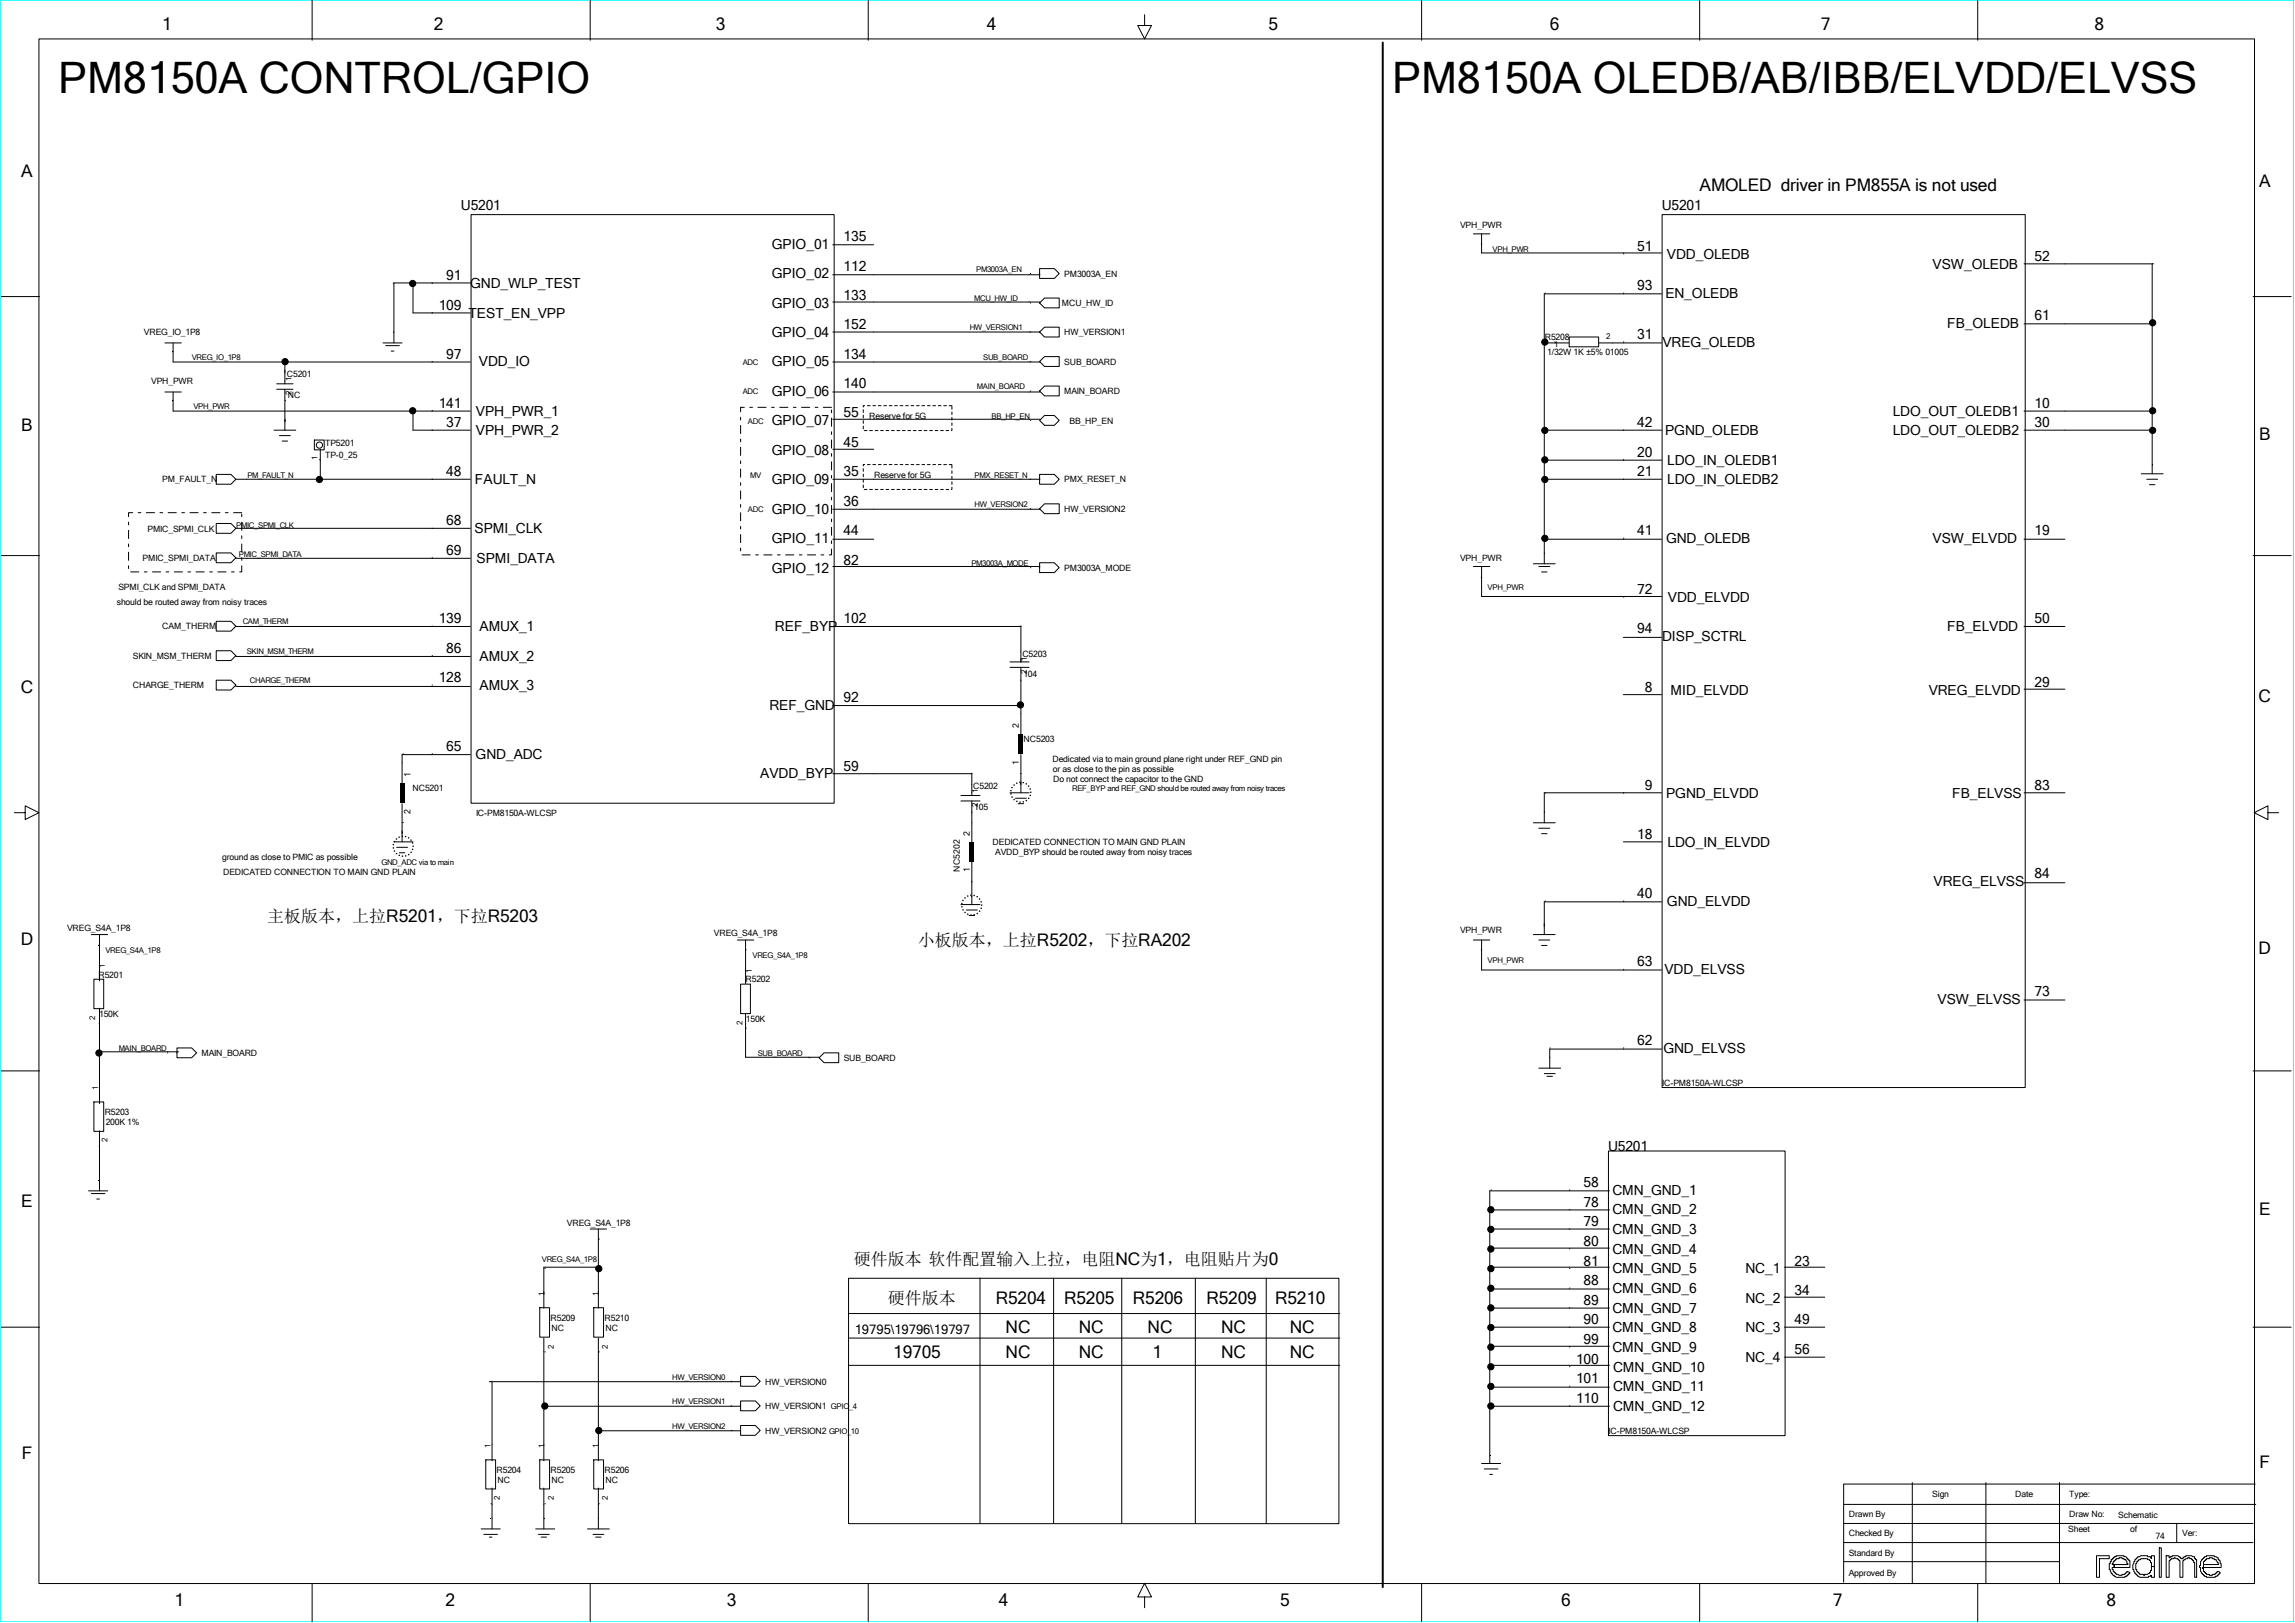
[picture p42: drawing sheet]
<svg xmlns="http://www.w3.org/2000/svg" width="297mm" height="210mm" viewBox="0 0 297 210" stroke-linecap="round" stroke-linejoin="round" font-family="sans-serif">
<defs><g id="words">
<g font-size="5.6">
<text x="7.5" y="12">PM8150A CONTROL/GPIO</text>
<text x="180.2" y="12">PM8150A OLEDB/AB/IBB/ELVDD/ELVSS</text>
</g>
<g font-size="2.2">
<text x="21" y="3.8">1</text>
<text x="56.1" y="3.8">2</text>
<text x="92.6" y="3.8">3</text>
<text x="127.7" y="3.8">4</text>
<text x="164.2" y="3.8">5</text>
<text x="200.6" y="3.8">6</text>
<text x="235.7" y="3.8">7</text>
<text x="271" y="3.8">8</text>
<text x="2.8" y="23">A</text>
<text x="220" y="24.8">AMOLED driver in PM855A is not used</text>
<text x="292.4" y="24.1">A</text>
<text x="2.8" y="55.8">B</text>
<text x="292.4" y="56.9">B</text>
<text x="2.7" y="89.7">C</text>
<text x="292.3" y="90.8">C</text>
<text x="34.6" y="119.3">主板版本，上拉R5201，下拉R5203</text>
<text x="2.7" y="122.3">D</text>
<text x="118.8" y="122.4">小板版本，上拉R5202，下拉RA202</text>
<text x="292.3" y="123.4">D</text>
<text x="2.8" y="156.1">E</text>
<text x="292.4" y="157.3">E</text>
<text x="110.5" y="163.7">硬件版本 软件配置输入上拉，电阻NC为1，电阻贴片为0</text>
<text x="114.9" y="168.7">硬件版本</text>
<text x="128.9" y="168.7">R5204</text>
<text x="130.1" y="172.5">NC</text>
<text x="137.7" y="168.7">R5205</text>
<text x="139.6" y="172.5">NC</text>
<text x="146.6" y="168.7">R5206</text>
<text x="148.5" y="172.5">NC</text>
<text x="156.1" y="168.7">R5209</text>
<text x="158" y="172.5">NC</text>
<text x="165" y="168.7">R5210</text>
<text x="166.9" y="172.5">NC</text>
<text x="115.6" y="175.7">19705</text>
<text x="130.1" y="175.7">NC</text>
<text x="139.6" y="175.7">NC</text>
<text x="149.1" y="175.7">1</text>
<text x="158" y="175.7">NC</text>
<text x="166.9" y="175.7">NC</text>
<text x="2.8" y="188.8">F</text>
<text x="292.4" y="189.9">F</text>
<text x="22.6" y="207.8">1</text>
<text x="57.7" y="207.8">2</text>
<text x="94.1" y="207.8">3</text>
<text x="129.3" y="207.8">4</text>
<text x="165.7" y="207.8">5</text>
<text x="202" y="207.8">6</text>
<text x="237.2" y="207.8">7</text>
<text x="272.6" y="207.8">8</text>
</g>
<g font-size="1.8">
<text x="59.6" y="27.1">U5201</text>
<text x="215.1" y="27.1">U5201</text>
<text x="99.9" y="32.2">GPIO_01</text>
<text x="109.2" y="35">112</text>
<text x="109.2" y="31.2">135</text>
<text x="211.9" y="32.5">51</text>
<text x="215.7" y="33.5">VDD_OLEDB</text>
<text x="250.1" y="34.8">VSW_OLEDB</text>
<text x="263.3" y="33.7">52</text>
<text x="56.8" y="40.1">109</text>
<text x="57.7" y="36.3">91</text>
<text x="60.6" y="41.1">TEST_EN_VPP</text>
<text x="60.8" y="37.3">GND_WLP_TEST</text>
<text x="99.9" y="36">GPIO_02</text>
<text x="99.9" y="39.8">GPIO_03</text>
<text x="109.2" y="38.8">133</text>
<text x="211.9" y="37.6">93</text>
<text x="215.5" y="38.6">EN_OLEDB</text>
<text x="263.3" y="41.4">61</text>
<text x="57.7" y="46.4">97</text>
<text x="62" y="47.4">VDD_IO</text>
<text x="99.9" y="43.6">GPIO_04</text>
<text x="99.9" y="47.4">GPIO_05</text>
<text x="109.2" y="46.4">134</text>
<text x="109.2" y="42.6">152</text>
<text x="211.9" y="43.9">31</text>
<text x="215.1" y="44.9">VREG_OLEDB</text>
<text x="252" y="42.4">FB_OLEDB</text>
<text x="56.8" y="52.7">141</text>
<text x="61.6" y="53.8">VPH_PWR_1</text>
<text x="99.9" y="51.2">GPIO_06</text>
<text x="109.2" y="50.2">140</text>
<text x="244.9" y="53.8">LDO_OUT_OLEDB1</text>
<text x="263.3" y="52.7">10</text>
<text x="57.7" y="55.3">37</text>
<text x="61.6" y="56.3">VPH_PWR_2</text>
<text x="99.9" y="55">GPIO_07</text>
<text x="99.9" y="58.8">GPIO_08</text>
<text x="109.2" y="57.8">45</text>
<text x="109.2" y="54">55</text>
<text x="211.9" y="59.1">20</text>
<text x="211.9" y="55.3">42</text>
<text x="215.5" y="56.3">PGND_OLEDB</text>
<text x="244.9" y="56.3">LDO_OUT_OLEDB2</text>
<text x="263.3" y="55.3">30</text>
<text x="57.7" y="61.6">48</text>
<text x="61.5" y="62.7">FAULT_N</text>
<text x="99.9" y="62.7">GPIO_09</text>
<text x="109.2" y="61.6">35</text>
<text x="109.2" y="65.4">36</text>
<text x="211.9" y="61.6">21</text>
<text x="215.8" y="60.1">LDO_IN_OLEDB1</text>
<text x="215.8" y="62.7">LDO_IN_OLEDB2</text>
<text x="57.7" y="71.8">69</text>
<text x="57.7" y="68">68</text>
<text x="61.4" y="69">SPMI_CLK</text>
<text x="99.9" y="66.5">GPIO_10</text>
<text x="99.9" y="70.3">GPIO_11</text>
<text x="109.2" y="69.3">44</text>
<text x="211.9" y="69.3">41</text>
<text x="215.6" y="70.3">GND_OLEDB</text>
<text x="250.1" y="70.3">VSW_ELVDD</text>
<text x="263.3" y="69.3">19</text>
<text x="61.7" y="72.8">SPMI_DATA</text>
<text x="99.9" y="74.1">GPIO_12</text>
<text x="109.2" y="73.1">82</text>
<text x="211.9" y="76.9">72</text>
<text x="215.9" y="77.9">VDD_ELVDD</text>
<text x="56.8" y="80.6">139</text>
<text x="62.1" y="81.7">AMUX_1</text>
<text x="100.3" y="81.7">REF_BYP</text>
<text x="109.2" y="80.6">102</text>
<text x="211.9" y="81.9">94</text>
<text x="215.1" y="82.9">DISP_SCTRL</text>
<text x="252" y="81.7">FB_ELVDD</text>
<text x="263.3" y="80.6">50</text>
<text x="56.8" y="88.3">128</text>
<text x="57.7" y="84.5">86</text>
<text x="62.1" y="85.5">AMUX_2</text>
<text x="62.1" y="89.3">AMUX_3</text>
<text x="212.8" y="89.5">8</text>
<text x="216.2" y="89.9">MID_ELVDD</text>
<text x="249.6" y="89.9">VREG_ELVDD</text>
<text x="263.3" y="88.9">29</text>
<text x="99.6" y="91.8">REF_GND</text>
<text x="109.2" y="90.8">92</text>
<text x="57.7" y="97.2">65</text>
<text x="61.6" y="98.2">GND_ADC</text>
<text x="98.4" y="100.7">AVDD_BYP</text>
<text x="109.2" y="99.7">59</text>
<text x="212.8" y="102.2">9</text>
<text x="215.6" y="103.3">PGND_ELVDD</text>
<text x="252.6" y="103.3">FB_ELVSS</text>
<text x="263.3" y="102.2">83</text>
<text x="211.9" y="108.6">18</text>
<text x="215.8" y="109.6">LDO_IN_ELVDD</text>
<text x="263.3" y="113.7">84</text>
<text x="211.9" y="116.2">40</text>
<text x="215.7" y="117.2">GND_ELVDD</text>
<text x="250.2" y="114.7">VREG_ELVSS</text>
<text x="211.9" y="125.1">63</text>
<text x="215.4" y="126.1">VDD_ELVSS</text>
<text x="250.7" y="129.9">VSW_ELVSS</text>
<text x="263.3" y="128.9">73</text>
<text x="211.9" y="135.2">62</text>
<text x="215.3" y="136.2">GND_ELVSS</text>
<text x="208.1" y="148.9">U5201</text>
<text x="204.9" y="153.6">58</text>
<text x="208.7" y="154.6">CMN_GND_1</text>
<text x="204.9" y="161.2">80</text>
<text x="204.9" y="158.7">79</text>
<text x="204.9" y="156.1">78</text>
<text x="208.7" y="157.1">CMN_GND_2</text>
<text x="208.7" y="159.7">CMN_GND_3</text>
<text x="204.9" y="166.3">88</text>
<text x="204.9" y="163.7">81</text>
<text x="208.7" y="162.2">CMN_GND_4</text>
<text x="208.7" y="164.8">CMN_GND_5</text>
<text x="208.7" y="167.3">CMN_GND_6</text>
<text x="225.9" y="164.8">NC_1</text>
<text x="232.2" y="167.6">34</text>
<text x="232.2" y="163.7">23</text>
<text x="204.9" y="173.9">99</text>
<text x="204.9" y="171.4">90</text>
<text x="204.9" y="168.8">89</text>
<text x="208.7" y="169.8">CMN_GND_7</text>
<text x="208.7" y="172.4">CMN_GND_8</text>
<text x="225.9" y="168.6">NC_2</text>
<text x="225.9" y="172.4">NC_3</text>
<text x="232.2" y="171.4">49</text>
<text x="204" y="179">101</text>
<text x="204" y="176.4">100</text>
<text x="208.7" y="174.9">CMN_GND_9</text>
<text x="208.7" y="177.5">CMN_GND_10</text>
<text x="225.9" y="176.2">NC_4</text>
<text x="232.2" y="175.2">56</text>
<text x="204" y="181.5">110</text>
<text x="208.7" y="180">CMN_GND_11</text>
<text x="208.7" y="182.5">CMN_GND_12</text>
</g>
<text font-size="1.7" x="110.6" y="172.6">19795\19796\19797</text>
<g font-size="1.1">
<text x="189" y="29.4">VPH_PWR</text>
<text x="137.7" y="35.8">PM3003A_EN</text>
<text x="137.4" y="39.6">MCU_HW_ID</text>
<text x="18.6" y="43.4">VREG_IO_1P8</text>
<text x="137.7" y="43.4">HW_VERSION1</text>
<text x="137.7" y="47.2">SUB_BOARD</text>
<text x="199.9" y="44">R5208</text>
<text x="200.2" y="45.9">1/32W 1K ±5% 01005</text>
<text x="19.6" y="49.7">VPH_PWR</text>
<text x="37.1" y="48.8">C5201</text>
<text x="37.3" y="51.5">NC</text>
<text x="137.7" y="51">MAIN_BOARD</text>
<text x="42.1" y="57.7">TP5201</text>
<text x="42.1" y="59.3">TP-0_25</text>
<text x="112.5" y="54.2">Reserve for 5G</text>
<text x="138.4" y="54.8">BB_HP_EN</text>
<text x="21" y="62.4">PM_FAULT_N</text>
<text x="113.1" y="61.8">Reserve for 5G</text>
<text x="137.7" y="62.4">PMX_RESET_N</text>
<text x="19.1" y="68.8">PMIC_SPMI_CLK</text>
<text x="137.7" y="66.2">HW_VERSION2</text>
<text x="15.3" y="76.4">SPMI_CLK and SPMI_DATA</text>
<text x="18.5" y="72.6">PMIC_SPMI_DATA</text>
<text x="137.7" y="73.9">PM3003A_MODE</text>
<text x="189" y="72.6">VPH_PWR</text>
<text x="15.1" y="78.3">should be routed away from noisy traces</text>
<text x="21" y="81.4">CAM_THERM</text>
<text x="17.2" y="85.2">SKIN_MSM_THERM</text>
<text x="17.2" y="89.1">CHARGE_THERM</text>
<text x="132.3" y="85">C5203</text>
<text x="132.4" y="87.7">104</text>
<text x="131.8" y="94.2" transform="rotate(-90 131.8 94.2)">2</text>
<text x="53.1" y="100.6" transform="rotate(-90 53.1 100.6)">1</text>
<text x="131.8" y="98.9" transform="rotate(-90 131.8 98.9)">1</text>
<text x="132.5" y="96">NC5203</text>
<text x="136.2" y="98.6">Dedicated via to main ground plane right under REF_GND pin</text>
<text x="136.2" y="99.9">or as close to the pin as possible</text>
<text x="136.3" y="101.1">Do not connect the capacitor to the GND</text>
<text x="53.1" y="105.3" transform="rotate(-90 53.1 105.3)">2</text>
<text x="53.4" y="102.4">NC5201</text>
<text x="61.6" y="105.6">IC-PM8150A-WLCSP</text>
<text x="126" y="102.1">C5202</text>
<text x="126.1" y="104.8">105</text>
<text x="28.7" y="111.3">ground as close to PMIC as possible</text>
<text x="28.9" y="113.2">DEDICATED CONNECTION TO MAIN GND PLAIN</text>
<text x="124.2" y="112.8" transform="rotate(-90 124.2 112.8)">NC5202</text>
<text x="125.5" y="112.9" transform="rotate(-90 125.5 112.9)">1</text>
<text x="125.5" y="108.2" transform="rotate(-90 125.5 108.2)">2</text>
<text x="128.5" y="109.4">DEDICATED CONNECTION TO MAIN GND PLAIN</text>
<text x="128.8" y="110.6">AVDD_BYP should be routed away from noisy traces</text>
<text x="8.7" y="120.5">VREG_S4A_1P8</text>
<text x="92.4" y="121.1">VREG_S4A_1P8</text>
<text x="189" y="120.8">VPH_PWR</text>
<text x="12.7" y="126.5">R5201</text>
<text x="12.8" y="131.6">150K</text>
<text x="96.5" y="127.1">R5202</text>
<text x="26.1" y="136.6">MAIN_BOARD</text>
<text x="96.5" y="132.2">150K</text>
<text x="109.2" y="137.3">SUB_BOARD</text>
<text x="215.1" y="140.5">IC-PM8150A-WLCSP</text>
<text x="13.5" y="144.3">R5203</text>
<text x="13.7" y="145.5">200K 1%</text>
<text x="73.4" y="158.6">VREG_S4A_1P8</text>
<text x="71.3" y="170.9">R5209</text>
<text x="71.4" y="172.2">NC</text>
<text x="78.2" y="170.9">R5210</text>
<text x="78.4" y="172.2">NC</text>
<text x="99" y="179.2">HW_VERSION0</text>
<text x="99" y="182.3">HW_VERSION1 GPIO_4</text>
<text x="99" y="185.5">HW_VERSION2 GPIO_10</text>
<text x="208.2" y="185.5">IC-PM8150A-WLCSP</text>
<text x="64.3" y="190.6">R5204</text>
<text x="64.4" y="191.9">NC</text>
<text x="71.3" y="190.6">R5205</text>
<text x="71.4" y="191.9">NC</text>
<text x="78.2" y="190.6">R5206</text>
<text x="78.4" y="191.9">NC</text>
<text x="239.3" y="196.3">Drawn By</text>
<text x="250" y="193.7">Sign</text>
<text x="260.8" y="193.7">Date</text>
<text x="267.8" y="193.7">Type:</text>
<text x="267.8" y="196.3">Draw No:</text>
<text x="274.1" y="196.4">Schematic</text>
<text x="239.3" y="198.8">Checked By</text>
<text x="239.3" y="201.3">Standard By</text>
<text x="239.3" y="203.9">Approved By</text>
<text x="267.7" y="198.3">Sheet</text>
<text x="275.7" y="198.3">of</text>
<text x="279" y="199.2">74</text>
<text x="282.4" y="198.8">Ver:</text>
</g>
<g font-size="1">
<text x="126.3" y="35.2">PM3003A_EN</text>
<text x="193.2" y="32.6">VPH_PWR</text>
<text x="126.1" y="39">MCU_HW_ID</text>
<text x="24.8" y="46.5">VREG_IO_1P8</text>
<text x="96.1" y="47.2">ADC</text>
<text x="125.5" y="42.7">HW_VERSION1</text>
<text x="127.2" y="46.5">SUB_BOARD</text>
<text x="201.1" y="44.9">1</text>
<text x="207.8" y="43.8">2</text>
<text x="25" y="52.9">VPH_PWR</text>
<text x="37.7" y="51.1" transform="rotate(-90 37.7 51.1)">2</text>
<text x="37.7" y="49.3" transform="rotate(-90 37.7 49.3)">1</text>
<text x="96.1" y="51">ADC</text>
<text x="126.4" y="50.4">MAIN_BOARD</text>
<text x="41.1" y="59.5" transform="rotate(-90 41.1 59.5)">1</text>
<text x="96.8" y="54.8">ADC</text>
<text x="128.3" y="54.2">BB_HP_EN</text>
<text x="32" y="61.8">PM_FAULT_N</text>
<text x="97.1" y="61.8">MV</text>
<text x="126.1" y="61.8">PMX_RESET_N</text>
<text x="126.1" y="65.6">HW_VERSION2</text>
<text x="30.6" y="68.3">PMIC_SPMI_CLK</text>
<text x="96.8" y="66.2">ADC</text>
<text x="30.9" y="72.1">PMIC_SPMI_DATA</text>
<text x="125.7" y="73.2">PM3003A_MODE</text>
<text x="192.5" y="76.3">VPH_PWR</text>
<text x="31.4" y="80.8">CAM_THERM</text>
<text x="31.9" y="84.6">SKIN_MSM_THERM</text>
<text x="32.3" y="88.4">CHARGE_THERM</text>
<text x="132.9" y="87.2" transform="rotate(-90 132.9 87.2)">2</text>
<text x="132.9" y="85.5" transform="rotate(-90 132.9 85.5)">1</text>
<text x="126.6" y="104.4" transform="rotate(-90 126.6 104.4)">2</text>
<text x="126.6" y="102.6" transform="rotate(-90 126.6 102.6)">1</text>
<text x="138.7" y="102.4">REF_BYP and REF_GND should be routed away from noisy traces</text>
<text x="49.4" y="111.9">GND_ADC via to main</text>
<text x="13.5" y="125.2" transform="rotate(-90 13.5 125.2)">1</text>
<text x="13.6" y="123.3">VREG_S4A_1P8</text>
<text x="97.3" y="125.8" transform="rotate(-90 97.3 125.8)">1</text>
<text x="97.4" y="123.9">VREG_S4A_1P8</text>
<text x="192.5" y="124.6">VPH_PWR</text>
<text x="12.3" y="132" transform="rotate(-90 12.3 132)">2</text>
<text x="15.4" y="136">MAIN_BOARD</text>
<text x="96.1" y="132.6" transform="rotate(-90 96.1 132.6)">2</text>
<text x="98.1" y="136.6">SUB_BOARD</text>
<text x="12.7" y="141.1" transform="rotate(-90 12.7 141.1)">1</text>
<text x="13.9" y="147.8" transform="rotate(-90 13.9 147.8)">2</text>
<text x="70.1" y="163.3">VREG_S4A_1P8</text>
<text x="70.5" y="167.7" transform="rotate(-90 70.5 167.7)">1</text>
<text x="77.4" y="167.7" transform="rotate(-90 77.4 167.7)">1</text>
<text x="71.7" y="174.5" transform="rotate(-90 71.7 174.5)">2</text>
<text x="78.7" y="174.5" transform="rotate(-90 78.7 174.5)">2</text>
<text x="87" y="178.5">HW_VERSION0</text>
<text x="87" y="184.9">HW_VERSION2</text>
<text x="87" y="181.7">HW_VERSION1</text>
<text x="63.5" y="187.4" transform="rotate(-90 63.5 187.4)">1</text>
<text x="70.5" y="187.4" transform="rotate(-90 70.5 187.4)">1</text>
<text x="77.4" y="187.4" transform="rotate(-90 77.4 187.4)">1</text>
<text x="64.7" y="194.1" transform="rotate(-90 64.7 194.1)">2</text>
<text x="71.7" y="194.1" transform="rotate(-90 71.7 194.1)">2</text>
<text x="78.7" y="194.1" transform="rotate(-90 78.7 194.1)">2</text>
</g>
</g></defs>
<path d="M.1 0h296.7v209.8h-296.7z" fill="none" stroke="#0ff" stroke-width=".13"/>
<g fill="none" stroke="#000" stroke-width=".13">
<path d="M40.4 0v5.2M76.4 0v5.2M112.4 0v5.2M184 0v5.2M220 0v5.2M255.9 0v5.2M5 5h286.8v199.9h-286.8zM148.1 1.9v1.4h.9l-.9 1.7-.9-1.7h.9M.2 38.4h4.9M53.4 36.6v3.9h7.5M60.9 36.6h-9.9v7.8M61 27.8h46.9v76.1h-46.9z"/>
<path d="M107.8 31.7h5.3M107.8 35.6h26.8M107.8 39.1h26.8M134.5 34.8h1.9l.7 .6-.7 .6h-1.9zM134.5 39.2l.7-.6h1.9v1.2h-1.9zM190.7 30.3h2.1M191.7 30.3v2.4h23.3M215 38h-15.2v34.9M215.1 27.8h47v112.9h-47zM261.9 34.1h16.6v27.2M291.6 38.4h4.9M21.3 44.4h2.2"/>
<path d="M21.3 50.7h2.2M22.4 50.7v2.5h38.5M22.4 44.4v2.4h38.5M35.5 55.7h2.8M35.8 50.4h2.1M35.8 49.7h2.1M36.2 56.4h1.4M36.5 57.1h.7M36.9 46.8v2.9M36.9 50.4v5.3M40.7 56.9h1.3v1.3h-1.3zM41.5 58.1v3.9"/>
<path d="M49.6 44.4h2.4M49.9 44.7h1.8M50.6 45.4h.4M53.4 53.2v2.5h7.5M107.8 46.8h26.8M107.8 43h26.8M107.8 50.7h26.8M107.8 54.2h26.8M107.8 58.1h5.3M134.5 54.4l.7-.6h1.2l.7 .6-.7 .6h-1.2zM134.5 43l.7-.7h1.9v1.3h-1.9zM134.5 50.6l.7-.6h1.9v1.2h-1.9z"/>
<path d="M135.2 46.1h1.9v1.3h-1.9l-.7-.6zM199.8 44.4h3.2M199.8 55.7h15.2M199.8 59.5h15.2M203.1 43.6h3.8v1.3h-3.8zM206.9 44.4h8.1M261.9 55.7h16.6M261.9 53.2h16.6M261.9 41.9h16.6M.2 71.9h4.9M28 71.5h1.9l.6 .7-.6 .6h-1.9zM28 67.7h1.9l.6 .7-.6 .6h-1.9z"/>
<path d="M28 61.4h1.9l.6 .6-.6 .7h-1.9zM30.5 62h30.4M30.5 68.4h30.4M30.5 72.2h30.4M107.8 62h26.8M107.8 69.8h5.3M107.8 73.3h26.8M107.8 65.9h26.8M134.5 72.8h1.9l.7 .6-.7 .7h-1.9zM134.5 61.4h1.9l.7 .6-.7 .7h-1.9zM134.5 65.8l.7-.6h1.9v1.3h-1.9zM190.7 73.3h2.1"/>
<path d="M191.7 73.3v3.9h23.3M198.4 72.9h2.9M199.1 73.3h1.5M199.5 74h.7M199.8 62h15.2M199.8 69.8h15.2M261.9 69.8h5.3M277.1 61.3h2.8M277.8 62h1.4M278.2 62.7h.7M291.6 71.9h4.9M28 84.2h1.9l.6 .6-.6 .7h-1.9z"/>
<path d="M28 80.4h1.9l.6 .6-.6 .7h-1.9zM28 88h1.9l.6 .6-.6 .7h-1.9zM30.5 81.1h30.4M30.5 84.9h30.4M30.5 88.8h30.4M60.9 97.6h-8.9v3.9M107.8 81.1h24.3v4.5M107.8 91.3h24.3M130.7 86.4h2.5M130.7 85.6h2.5M132.1 86.4v8.8M132.1 97.6v5"/>
<path d="M210.1 82.5h4.9M210.1 89.9h4.9M261.9 89.2h5.3M261.9 81.1h5.3M1.9 105.2h1.4v-.9l1.7 .9-1.7 .8v-.8M51 108.9h2.4M51.3 109.6h1.4M51.7 110.3h.7M52 104v4.9M107.8 100.1h18v2.8M124.4 117h2.4M124.4 103.6h2.4"/>
<path d="M124.4 102.9h2.4M125.1 117.7h1.4M125.4 118.5h.7M125.8 103.6v5.3M125.8 111.4v5.6M130.7 102.6h2.5M131.4 103.3h1.4M131.8 104h.7M198.4 106.5h2.9M199.1 107.2h1.5M199.5 107.9h.7M210.1 108.9h4.9"/>
<path d="M215 102.6h-15.2v3.9M215 116.7h-15.2v4.2M261.9 102.6h5.3M261.9 114.2h5.3M293.5 105.2v-.9l-1.8 .9 1.8 .8v-.8h1.4M.2 138.6h4.9M11.8 120.9h2.1M12.1 126.7h1.3v3.8h-1.3zM12.9 120.9v6M12.9 130.4v12.4M12.9 136.1h10.2M22.9 135.6h1.9l.6 .6-.6 .7h-1.9z"/>
<path d="M95.4 121.6h2.1M95.8 127.3h1.3v3.8h-1.3zM96.5 131.2v5.6h9.5M96.5 121.6v5.7M106.6 136.2h1.9v1.3h-1.9l-.6-.6zM190.7 121.6h2.1M191.7 121.6v3.9h23.3M198.4 120.9h2.9M199.1 121.6h1.5M199.1 138.2h2.9M199.5 122.3h.7M199.8 138.9h1.5"/>
<path d="M200.2 139.3h.7M215 135.7h-14.4v2.5M261.9 129.4h5.3M291.6 138.6h4.9M11.5 154.1h2.4M11.8 154.4h1.8M12.1 142.6h1.3v3.8h-1.3zM12.5 155.1h.4M12.9 146.3v7.8M76.4 159h2.1M77.4 159v10.3M192.8 156.6h15.5"/>
<path d="M192.8 159h15.5M208.2 148.9h22.8v36.9h-22.8zM208.3 154.1h-15.5v35.3M.2 171.7h4.9M63.3 178.8h32.5M63.7 178.8v10.2M69.8 169.2h1.3v3.8h-1.3zM70.4 173.1v15.9M76.8 169.2h1.3v3.8h-1.3zM77.4 164h-7v5.3M77.4 173.1v15.9M95.8 178.1h1.9l.7 .6-.7 .7h-1.9z"/>
<path d="M109.8 165.4h63.5v31.7h-63.5zM109.9 176.7h63.5M109.9 170h63.5M109.9 173.1h63.5M126.8 165.4v31.7M136.3 165.4v31.7M145.2 165.4v31.7M154.7 165.4v31.7M163.9 165.4v31.7M192.8 161.5h15.5M192.8 164h15.5M192.8 166.8h15.5"/>
<path d="M192.8 169.3h15.5M192.8 171.7h15.5M192.8 174.2h15.5M192.8 176.7h15.5M192.8 179.5h15.5M230.9 164h5.3M230.9 171.7h5.3M230.9 167.8h5.3M230.9 175.6h5.3M291.6 171.7h4.9M62.3 197.8h2.4M62.6 198.5h1.8"/>
<path d="M62.9 188.9h1.2v3.8h-1.2zM63.3 198.9h.4M63.7 192.5v5.3M69.3 197.8h2.5M69.7 198.5h1.4M69.8 188.9h1.3v3.8h-1.3zM70 198.9h.7M70.4 182h25.4M70.4 192.5v5.3M76 197.8h2.8M76.7 198.5h1.4M76.8 188.9h1.3v3.8h-1.3z"/>
<path d="M77.1 198.9h.7M77.4 192.5v5.3M77.4 185.1h18.4M95.8 181.3h1.9l.7 .6-.7 .6h-1.9zM95.8 184.4h1.9l.7 .7-.7 .6h-1.9zM191.7 189.4h2.5M192.1 190.1h1.8M192.8 182h15.5M192.8 190.8h.3M238.7 194.7h53.2M238.7 199.6h52.9M238.7 197.1h52.9"/>
<path d="M247.5 191.8v13.1M257 191.8v13.1M266.5 191.8v13.1M281.7 197.1v2.5M291.8 192h-53.2v12.7M40.4 204.9v4.9M76.4 204.9v4.9M112.4 204.9v4.9M148.1 206.6h.9l-.9-1.7-.9 1.7h.9v1.4M184 204.9v4.9M220 204.9v4.9M238.7 202.1h27.8"/>
<path d="M255.9 204.9v4.9M271.3 201.3h1.7v.4h-1.3v2.4h-.4zM273.2 201.8h.1v-.1l.3-.2v-.1h.3v-.1h1v.1h.2l.2 .3h.1v.1l.2 .1v.9h-2v-.4h1.8v-.1h-.1l-.2-.5h-.2v-.1h-.3v-.2h-.4v.2h-.3v.1h-.2v.1l-.2 .2v.2h-.2v.1h.3v.4h-.3v.3h.2v.2l.2 .2v.1h.2v.1h.2l.1 .1 .8-.1 .1-.2h.2v-.2l.3 .2v.1l-.2 .1-.1 .3h-.3v.1h-1.1l-.3-.1v-.2h-.1l-.2-.2h-.1l-.1-.5h-.1v-.8h.1zM276.4 201.7h.1l.1-.3h.3l.1-.1h.9v.1h.4l.1 .3v-.4h.4v1.4h-.4v-.5h-.1v-.3h-.1v-.1h-.3v-.1h-.9v.1h-.2v.1l-.3 .2v.2h-.1v.8h.1v.2h.1v.2h.2l.1 .2h.5v.1h.1v-.1h.4l.3-.1v-.1h.1v-.3h.1v-.5h.4v1.4h-.4v-.3h-.1v.2h-.3v.1h-1.1l-.3-.1-.1-.3h-.1v-.1h-.1l-.2-.3v-.2h-.1v-.7zM279.4 200.3h.3v3.8h-.3zM280.3 201.3h.4v.2h.1v-.1h.3v-.1h.8l.2 .1 .1 .3h.3l.1-.3h.3v-.1h.7l.2 .1h.2v.3l.3 .1v2.3h-.3v-1.9h-.1v-.3h-.1l-.2-.2h-.2v-.2h-.3v.2h-.2l-.3 .1v.1h-.1v2.2h-.4v-2.2h-.1l-.1-.2h-.3l-.1-.2h-.2v.2h-.3l-.2 .2h-.1v2.2h-.4zM284.9 201.8h.1v-.1l.3-.2v-.1h.2v-.1h1.1v.1l.5 .1v.3l.2 .1v.4h.1v.5h-2.2v-.4h1.9v-.2h-.2l-.1-.4-.5-.1v-.2h-.4v.2h-.4v.1h-.1v.1l-.2 .2v.7h-.2v.1h.2v.4l.2 .2v.1h.1v.1h.4v.1l.8-.1 .1-.2h.1v-.2l.4 .2v.1l-.2 .1-.2 .3h-.2v.1h-1.2v-.1h-.2v-.2h-.1l-.2-.2h-.1l-.1-.3v-.5h-.2z"/>
<circle cx="53.4" cy="36.7" r=".4"/>
<circle cx="36.9" cy="46.8" r=".4"/>
<circle cx="41.3" cy="57.6" r=".4"/>
<circle cx="53.4" cy="53.1" r=".4"/>
<circle cx="199.9" cy="59.5" r=".4"/>
<circle cx="199.9" cy="55.7" r=".4"/>
<circle cx="199.9" cy="44.3" r=".4"/>
<circle cx="278.6" cy="53.1" r=".4"/>
<circle cx="278.6" cy="41.8" r=".4"/>
<circle cx="278.6" cy="55.7" r=".4"/>
<circle cx="41.3" cy="62" r=".4"/>
<circle cx="199.9" cy="62" r=".4"/>
<circle cx="199.9" cy="69.7" r=".4"/>
<circle cx="132.1" cy="91.2" r=".4"/>
<circle cx="12.8" cy="136.2" r=".4"/>
<circle cx="192.9" cy="159.1" r=".4"/>
<circle cx="192.9" cy="156.5" r=".4"/>
<circle cx="77.5" cy="164.1" r=".4"/>
<circle cx="192.9" cy="161.6" r=".4"/>
<circle cx="192.9" cy="171.8" r=".4"/>
<circle cx="192.9" cy="164.1" r=".4"/>
<circle cx="192.9" cy="176.8" r=".4"/>
<circle cx="192.9" cy="179.4" r=".4"/>
<circle cx="192.9" cy="166.7" r=".4"/>
<circle cx="192.9" cy="174.3" r=".4"/>
<circle cx="192.9" cy="169.2" r=".4"/>
<circle cx="70.5" cy="181.9" r=".4"/>
<circle cx="77.5" cy="185.1" r=".4"/>
<circle cx="192.9" cy="181.9" r=".4"/>
</g>
<path d="M131.8 95h.5v2.6h-.5zM51.9 101.3h.5v2.6h-.5zM125.4 109h.6v2.5h-.6z" fill="#000"/>
<g fill="#000">
<circle cx="53.4" cy="36.7" r=".41"/>
<circle cx="36.9" cy="46.8" r=".41"/>
<circle cx="53.4" cy="53.1" r=".41"/>
<circle cx="199.9" cy="44.3" r=".41"/>
<circle cx="199.9" cy="55.7" r=".41"/>
<circle cx="199.9" cy="59.5" r=".41"/>
<circle cx="278.6" cy="55.7" r=".41"/>
<circle cx="278.6" cy="53.1" r=".41"/>
<circle cx="278.6" cy="41.8" r=".41"/>
<circle cx="41.3" cy="62" r=".41"/>
<circle cx="199.9" cy="62" r=".41"/>
<circle cx="199.9" cy="69.7" r=".41"/>
<circle cx="132.1" cy="91.2" r=".41"/>
<circle cx="12.8" cy="136.2" r=".41"/>
<circle cx="192.9" cy="159.1" r=".41"/>
<circle cx="192.9" cy="156.5" r=".41"/>
<circle cx="77.5" cy="164.1" r=".41"/>
<circle cx="192.9" cy="169.2" r=".41"/>
<circle cx="192.9" cy="176.8" r=".41"/>
<circle cx="192.9" cy="174.3" r=".41"/>
<circle cx="192.9" cy="164.1" r=".41"/>
<circle cx="192.9" cy="171.8" r=".41"/>
<circle cx="192.9" cy="166.7" r=".41"/>
<circle cx="192.9" cy="179.4" r=".41"/>
<circle cx="192.9" cy="161.6" r=".41"/>
<circle cx="70.5" cy="181.9" r=".41"/>
<circle cx="77.5" cy="185.1" r=".41"/>
<circle cx="192.9" cy="181.9" r=".41"/>
</g>
<path d="M178.9 5.5v199.9" fill="none" stroke="#000" stroke-width=".25"/>
<path d="M95.8 52.7h11.8v19.1h-11.8zM16.6 66.3h14.7v7.7h-14.7z" fill="none" stroke="#000" stroke-width=".13" stroke-dasharray="1.1 .7 .4 .7"/>
<g fill="none" stroke="#000" stroke-width=".21" stroke-dasharray="0 .4">
<circle cx="52.2" cy="109.5" r="1.29"/>
<circle cx="125.8" cy="117.1" r="1.29"/>
<circle cx="132.1" cy="102.5" r="1.29"/>
</g>
<path d="M111.7 52.5h11.5v3.2h-11.5zM111.7 60.1h11.5v3.2h-11.5z" fill="none" stroke="#000" stroke-width=".13" stroke-dasharray=".4 .4 .4 .4 .4 .4 .4 .4"/>
<use href="#words"/>
</svg>
